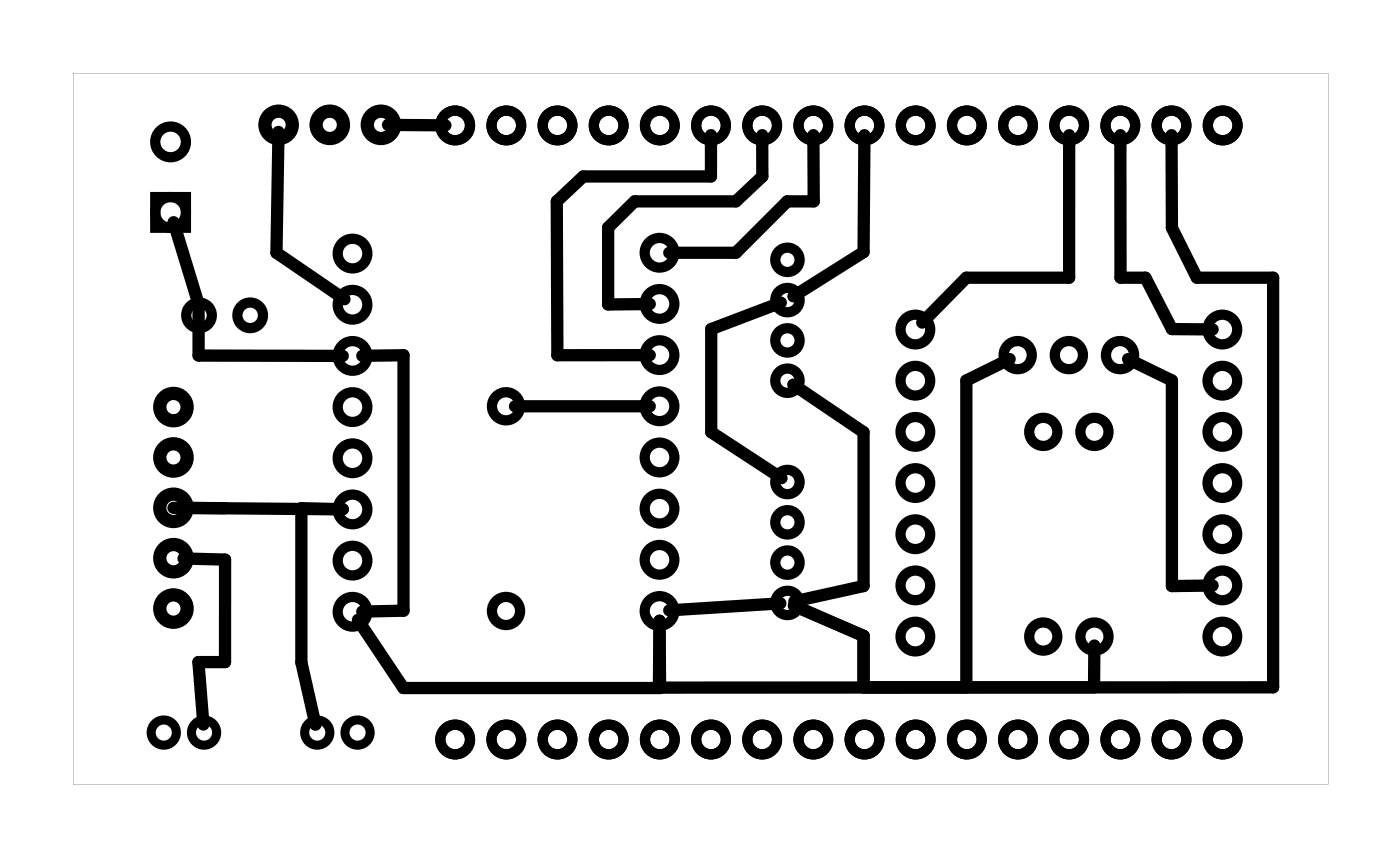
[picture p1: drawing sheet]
<svg xmlns="http://www.w3.org/2000/svg" width="69mm" height="43mm" viewBox="0 0 69 43" stroke-linecap="round" stroke-linejoin="round" font-family="sans-serif">
<path d="M3.6 3.6h62.3v35.3h-62.3zM3.6 3.6v35.3h62.3v-35.3z" fill="#000"/>
<g fill="none" stroke="#000" stroke-width=".51">
<path d="M7.7 9.8h1.5v1.5h-1.5z"/>
<circle cx="8.5" cy="10.5" r=".76"/>
<circle cx="8.5" cy="7" r=".76"/>
<circle cx="9.9" cy="15.7" r=".64"/>
<circle cx="12.4" cy="15.7" r=".64"/>
<circle cx="13.8" cy="6.2" r=".75"/>
<circle cx="13.8" cy="6.2" r=".61"/>
<circle cx="16.4" cy="6.2" r=".75"/>
<circle cx="16.4" cy="6.2" r=".61"/>
<circle cx="17.5" cy="15.1" r=".74"/>
<circle cx="17.5" cy="12.6" r=".74"/>
<circle cx="17.5" cy="17.7" r=".74"/>
<circle cx="18.9" cy="6.2" r=".75"/>
<circle cx="18.9" cy="6.2" r=".61"/>
<circle cx="22.6" cy="6.2" r=".74"/>
<circle cx="25.1" cy="6.2" r=".74"/>
<circle cx="27.7" cy="6.2" r=".74"/>
<circle cx="30.2" cy="6.2" r=".74"/>
<circle cx="32.7" cy="15.1" r=".74"/>
<circle cx="32.7" cy="12.5" r=".74"/>
<circle cx="32.7" cy="17.6" r=".74"/>
<circle cx="32.8" cy="6.2" r=".74"/>
<circle cx="35.3" cy="6.2" r=".74"/>
<circle cx="37.8" cy="6.2" r=".74"/>
<circle cx="39.1" cy="16.9" r=".6"/>
<circle cx="39.1" cy="12.9" r=".6"/>
<circle cx="39.1" cy="18.9" r=".6"/>
<circle cx="39.1" cy="14.9" r=".6"/>
<circle cx="40.4" cy="6.2" r=".74"/>
<circle cx="42.9" cy="6.2" r=".74"/>
<circle cx="45.4" cy="18.9" r=".74"/>
<circle cx="45.4" cy="16.4" r=".74"/>
<circle cx="45.5" cy="6.2" r=".74"/>
<circle cx="48" cy="6.2" r=".74"/>
<circle cx="50.5" cy="17.6" r=".7"/>
<circle cx="50.5" cy="6.2" r=".74"/>
<circle cx="53.1" cy="17.6" r=".7"/>
<circle cx="53.1" cy="6.2" r=".74"/>
<circle cx="55.6" cy="17.6" r=".7"/>
<circle cx="55.6" cy="6.2" r=".74"/>
<circle cx="58.2" cy="6.2" r=".74"/>
<circle cx="60.7" cy="18.9" r=".74"/>
<circle cx="60.7" cy="16.4" r=".74"/>
<circle cx="60.7" cy="6.2" r=".74"/>
<circle cx="8.6" cy="25.2" r=".75"/>
<circle cx="8.6" cy="30.2" r=".75"/>
<circle cx="8.6" cy="20.2" r=".75"/>
<circle cx="8.6" cy="27.7" r=".75"/>
<circle cx="8.6" cy="22.7" r=".75"/>
<circle cx="8.6" cy="27.7" r=".6"/>
<circle cx="8.6" cy="25.2" r=".6"/>
<circle cx="8.6" cy="22.7" r=".6"/>
<circle cx="8.6" cy="20.2" r=".6"/>
<circle cx="8.6" cy="30.2" r=".6"/>
<circle cx="17.5" cy="20.2" r=".74"/>
<circle cx="17.5" cy="27.8" r=".74"/>
<circle cx="17.5" cy="22.7" r=".74"/>
<circle cx="17.5" cy="25.3" r=".74"/>
<circle cx="17.5" cy="30.4" r=".74"/>
<circle cx="22.6" cy="36.7" r=".74"/>
<circle cx="25.1" cy="20.2" r=".7"/>
<circle cx="25.1" cy="30.3" r=".7"/>
<circle cx="25.1" cy="36.7" r=".74"/>
<circle cx="27.7" cy="36.7" r=".74"/>
<circle cx="30.2" cy="36.7" r=".74"/>
<circle cx="32.7" cy="20.2" r=".74"/>
<circle cx="32.7" cy="22.7" r=".74"/>
<circle cx="32.7" cy="30.3" r=".74"/>
<circle cx="32.7" cy="25.2" r=".74"/>
<circle cx="32.7" cy="27.8" r=".74"/>
<circle cx="32.8" cy="36.7" r=".74"/>
<circle cx="35.3" cy="36.7" r=".74"/>
<circle cx="37.8" cy="36.7" r=".74"/>
<circle cx="39.1" cy="27.9" r=".6"/>
<circle cx="39.1" cy="23.9" r=".6"/>
<circle cx="39.1" cy="29.9" r=".6"/>
<circle cx="39.1" cy="25.9" r=".6"/>
<circle cx="40.4" cy="36.7" r=".74"/>
<circle cx="42.9" cy="36.7" r=".74"/>
<circle cx="45.4" cy="24" r=".74"/>
<circle cx="45.4" cy="21.4" r=".74"/>
<circle cx="45.4" cy="29.1" r=".74"/>
<circle cx="45.4" cy="31.6" r=".74"/>
<circle cx="45.4" cy="26.5" r=".74"/>
<circle cx="45.5" cy="36.7" r=".74"/>
<circle cx="48" cy="36.7" r=".74"/>
<circle cx="50.5" cy="36.7" r=".74"/>
<circle cx="51.8" cy="21.4" r=".7"/>
<circle cx="51.8" cy="31.6" r=".7"/>
<circle cx="53.1" cy="36.7" r=".74"/>
<circle cx="54.3" cy="21.4" r=".7"/>
<circle cx="54.3" cy="31.6" r=".7"/>
<circle cx="55.6" cy="36.7" r=".74"/>
<circle cx="58.2" cy="36.7" r=".74"/>
<circle cx="60.7" cy="24" r=".74"/>
<circle cx="60.7" cy="21.4" r=".74"/>
<circle cx="60.7" cy="26.5" r=".74"/>
<circle cx="60.7" cy="29.1" r=".74"/>
<circle cx="60.7" cy="31.6" r=".74"/>
<circle cx="60.7" cy="36.7" r=".74"/>
</g>
<g fill="none" stroke="#000" stroke-width=".45">
<circle cx="8.1" cy="36.4" r=".63"/>
<circle cx="10.1" cy="36.4" r=".63"/>
<circle cx="15.8" cy="36.4" r=".63"/>
<circle cx="17.8" cy="36.4" r=".63"/>
</g>
<g fill="none" stroke="#000" stroke-width=".61">
<path d="M8.6 11l1.3 4.1M9.9 15.1v2.5l7.1 .1M9.9 15.1v.2M13.8 6.5l-.1 6 3.4 2.4M18 17.7l2-.1v12.7l-2 .1M19.3 6.2h2.8M35.3 6.7v2.1h-6.3l-1.4 1.2 .1 7.6h4.6M37.8 6.7v2.1l-1.3 1.2h-5l-1.3 1.3v3.8h2.1M38.8 15l-3.5 1.3v5.2l3.5 2.2M39.4 19.1l3.5 2.4v7.6l-3.5 .7M40.4 6.7v3.3h-1.3l-2.6 2.5h-3.3M42.9 6.7v5.8l-3.5 2.2"/>
<path d="M50.1 17.8l-2.1 1.1v15.2M53.1 6.7v7.1h-5.1l-2.2 2.2M55.6 6.7v7.1h1.3l1.3 2.5 2 .1M56 17.8l2.2 1.1v10.2h2M58.2 6.7v4.6l1.2 2.5h3.8v20.3h-30.5v-3.3l.1 3.4h-12.8l-2.2-3.4M8.6 25.2l8.4 .1M9.1 27.7l2.1 .1v5.1h-1.4l.3 3.1M17 25.3l-2-.1v7.7l.7 3.1M25.6 20.2h6.7M38.7 29.9l-5.5 .4M39.4 30.1l3.5 1.5v2.5M54.3 32v2.1"/>
</g>
</svg>
